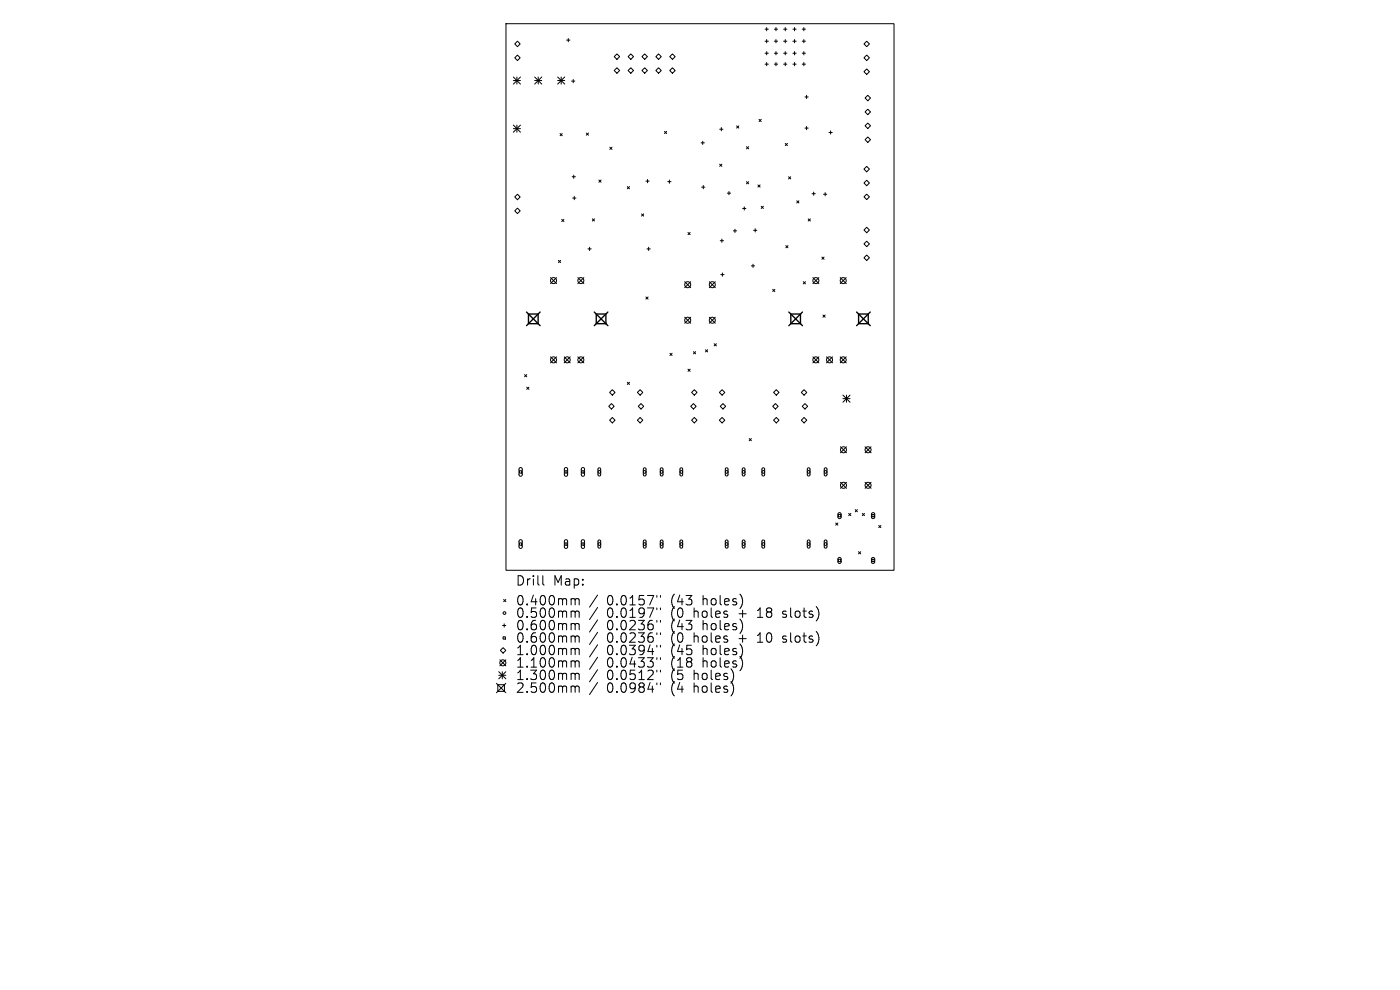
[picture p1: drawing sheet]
<svg xmlns="http://www.w3.org/2000/svg" width="297mm" height="210mm" viewBox="0 0 297 210" stroke-linecap="round" stroke-linejoin="round" font-family="sans-serif">
<defs><g id="words">
<g font-size="2.8">
<text x="109.3" y="124.5">Drill</text>
<text x="117.3" y="124.5">Map:</text>
<text x="109.3" y="128.7">0.400mm</text>
<text x="109.3" y="131.3">0.500mm</text>
<text x="128.8" y="128.7">0.0157&quot;</text>
<text x="128.8" y="131.3">0.0197&quot;</text>
<text x="142.5" y="128.7">(43</text>
<text x="142.5" y="131.3">(0</text>
<text x="147.4" y="131.3">holes</text>
<text x="149.3" y="128.7">holes)</text>
<text x="157.2" y="131.3">+</text>
<text x="161.4" y="131.3">18</text>
<text x="166.9" y="131.3">slots)</text>
<text x="109.3" y="134">0.600mm</text>
<text x="109.3" y="136.6">0.600mm</text>
<text x="128.8" y="134">0.0236&quot;</text>
<text x="128.8" y="136.6">0.0236&quot;</text>
<text x="142.5" y="134">(43</text>
<text x="142.5" y="136.6">(0</text>
<text x="147.4" y="136.6">holes</text>
<text x="149.3" y="134">holes)</text>
<text x="157.2" y="136.6">+</text>
<text x="161.4" y="136.6">10</text>
<text x="166.9" y="136.6">slots)</text>
<text x="109.3" y="139.3">1.000mm</text>
<text x="109.3" y="141.9">1.100mm</text>
<text x="128.8" y="139.3">0.0394&quot;</text>
<text x="128.8" y="141.9">0.0433&quot;</text>
<text x="142.5" y="139.3">(45</text>
<text x="142.5" y="141.9">(18</text>
<text x="149.3" y="139.3">holes)</text>
<text x="149.3" y="141.9">holes)</text>
<text x="109.3" y="144.5">1.300mm</text>
<text x="109.3" y="147.3">2.500mm</text>
<text x="128.8" y="144.5">0.0512&quot;</text>
<text x="128.8" y="147.3">0.0984&quot;</text>
<text x="142.5" y="144.5">(5</text>
<text x="142.5" y="147.3">(4</text>
<text x="147.4" y="144.5">holes)</text>
<text x="147.4" y="147.3">holes)</text>
</g>
</g></defs>
<g fill="none" stroke="#000" stroke-width=".21">
<path d="M107.3 5h82.4v116h-82.4zM108.9 16.3l1.5 1.5M108.9 17.1h1.5M109.2 9.3l.6-.6 .6 .6-.6 .6zM109.7 16.3v1.5M109.8 11.7l.6 .6-.6 .5-.6-.5zM110.4 16.3l-1.5 1.5M113.4 17.1h1.5M113.4 16.3l1.5 1.5M114.2 16.3v1.5M114.9 16.3l-1.5 1.5M118.3 17.1h1.5"/>
<path d="M118.3 16.3l1.5 1.5M119.1 16.3v1.5M119.8 16.3l-1.5 1.5M120.2 8.5h.7M120.6 8.2v.7M121.3 17.2h.6M121.6 16.9v.7M130.9 11.4l.6 .6-.6 .6-.6-.6zM130.9 14.4l.6 .6-.6 .5-.6-.5zM133.2 12l.6-.6 .6 .6-.6 .6zM133.2 15l.6-.6 .6 .6-.6 .5zM136.2 12l.6-.6 .5 .6-.5 .6z"/>
<path d="M136.8 14.4l.5 .6-.5 .5-.6-.5zM139.7 11.4l.6 .6-.6 .6-.6-.6zM139.7 14.4l.6 .6-.6 .5-.6-.5zM142.1 12l.6-.6 .5 .6-.5 .6zM142.7 14.4l.5 .6-.5 .5-.6-.5zM162.3 6.2h.7M162.3 8.7h.7M162.3 11.3h.7M162.3 13.6h.7M162.6 5.8v.7M162.6 8.4v.7M162.6 10.9v.7"/>
<path d="M162.6 13.3v.7M164.3 6.2h.7M164.3 8.7h.7M164.3 11.3h.7M164.3 13.6h.7M164.6 5.8v.7M164.6 8.4v.7M164.6 10.9v.7M164.6 13.3v.7M166.2 6.2h.7M166.2 8.7h.7M166.2 11.3h.7"/>
<path d="M166.2 13.6h.7M166.6 5.8v.7M166.6 8.4v.7M166.6 10.9v.7M166.6 13.3v.7M168.2 6.2h.7M168.2 8.7h.7M168.2 11.3h.7M168.2 13.6h.7M168.6 5.8v.7M168.6 8.4v.7M168.6 10.9v.7"/>
<path d="M168.6 13.3v.7M170.2 6.2h.7M170.2 8.7h.7M170.2 11.3h.7M170.2 13.6h.7M170.5 5.8v.7M170.5 8.4v.7M170.5 10.9v.7M170.5 13.3v.7M183.9 8.7l.5 .6-.5 .6-.6-.6zM183.9 11.7l.5 .6-.5 .5-.6-.5zM183.9 14.6l.5 .6-.5 .6-.6-.6z"/>
<path d="M108.9 26.5l1.5 1.5M108.9 27.3h1.5M109.7 26.5v1.5M110.4 26.5l-1.5 1.5M118.8 28.3l.5 .5M119.3 28.3l-.5 .5M121.4 37.5h.7M121.7 37.1v.7M124.4 28.2l.4 .5M124.8 28.2l-.4 .5M127.1 38.2l.4 .5M127.5 38.2l-.4 .5"/>
<path d="M129.4 31.2l.4 .5M129.8 31.2l-.4 .5M133.1 39.6l.4 .4M133.5 39.6l-.4 .4M137 38.4h.7M137.4 38.1v.7M141 27.9l.4 .4M141.4 27.9l-.4 .4M141.7 38.5h.7M142 38.2v.7M148.7 30.3h.7M148.8 39.7h.7"/>
<path d="M149.1 30v.7M149.2 39.3v.7M152.7 34.8l.4 .5M152.7 27.4h.7M153 27.1v.7M153.1 34.8l-.4 .5M156.3 26.7l.4 .5M156.7 26.7l-.4 .5M158.4 31.1l.4 .5M158.4 38.5l.4 .5M158.8 31.1l-.4 .5M158.8 38.5l-.4 .5"/>
<path d="M160.8 39.2l.5 .5M161 25.3l.5 .5M161.3 39.2l-.5 .5M161.5 25.3l-.5 .5M166.6 30.4l.5 .5M167.1 30.4l-.5 .5M167.3 37.5l.4 .5M167.7 37.5l-.4 .5M170.8 20.6h.7M170.8 27.2h.7M171.1 20.2v.7M171.1 26.8v.7"/>
<path d="M175.9 28.1h.7M176.2 27.8v.7M183.3 38.8l.6-.6 .5 .6-.5 .6zM183.9 35.3l.5 .6-.5 .6-.6-.6zM184.1 20.2l.6 .6-.6 .6-.6-.6zM184.1 23.2l.6 .5-.6 .6-.6-.6zM184.1 26.1l.6 .6-.6 .6-.6-.6zM184.1 29.1l.6 .5-.6 .6-.6-.6zM109.2 41.8l.6-.6 .6 .6-.6 .6zM109.2 44.7l.6-.6 .6 .6-.6 .6zM116.8 58.9l1.3 1.3M118.1 58.9l-1.3 1.3"/>
<path d="M118.5 55.2l.4 .5M118.9 55.2l-.4 .5M119.2 46.5l.4 .5M119.6 46.5l-.4 .5M121.5 42h.7M121.8 41.7v.7M122.6 58.9l1.3 1.3M123.9 58.9l-1.3 1.3M124.7 52.8h.7M125.1 52.5v.6M125.7 46.4l.4 .5M126.1 46.4l-.4 .5"/>
<path d="M136.1 45.4l.5 .4M136.6 45.4l-.5 .4M137.3 52.8h.6M137.6 52.5v.6M145.3 59.8l1.2 1.2M146 49.3l.4 .5M146.4 49.3l-.4 .5M146.5 59.8l-1.2 1.2M150.5 59.8l1.2 1.2M151.7 59.8l-1.2 1.2M152.8 51.1h.7M152.9 58.2h.7"/>
<path d="M153.1 50.7v.7M153.3 57.9v.7M154.3 41h.7M154.6 40.6v.7M155.6 49h.7M155.9 48.6v.7M157.5 44.2h.7M157.9 43.9v.7M159.4 56.4h.7M159.7 56v.7M159.9 48.9h.7M160.2 48.5v.7"/>
<path d="M161.5 43.8l.5 .4M162 43.8l-.5 .4M166.7 52.1l.5 .5M167.2 52.1l-.5 .5M169 42.6l.5 .5M169.5 42.6l-.5 .5M170.4 59.8l.5 .4M170.9 59.8l-.5 .4M171.5 46.4l.4 .5M171.9 46.4l-.4 .5M172.3 41.1h.7M172.4 58.9l1.3 1.3"/>
<path d="M172.6 40.7v.7M173.7 58.9l-1.3 1.3M174.4 54.5l.4 .5M174.7 41.2h.7M174.8 54.5l-.4 .5M175.1 40.9v.7M178.2 58.9l1.3 1.3M179.5 58.9l-1.3 1.3M183.9 41.2l.5 .6-.5 .5-.6-.5zM183.9 48.2l.5 .6-.5 .6-.6-.6zM183.9 51.2l.5 .5-.5 .6-.6-.6zM183.9 54.1l.5 .6-.5 .6-.6-.6z"/>
<path d="M111.3 79.5l.4 .4M111.7 79.5l-.4 .4M116.8 75.7l1.3 1.3M118.1 75.7l-1.3 1.3M119.7 75.7l1.3 1.3M121 75.7l-1.3 1.3M122.6 75.7l1.3 1.3M123.9 75.7l-1.3 1.3M137 63l.5 .5M137.5 63l-.5 .5M142.1 74.9l.5 .5M142.6 74.9l-.5 .5"/>
<path d="M145.3 67.3l1.2 1.3M146 78.3l.4 .5M146.4 78.3l-.4 .5M146.5 67.3l-1.2 1.3M147.1 74.6l.5 .5M147.6 74.6l-.5 .5M149.7 74.2l.4 .5M150.1 74.2l-.4 .5M150.5 67.3l1.2 1.3M151.5 72.9l.5 .5M151.7 67.3l-1.2 1.3M152 72.9l-.5 .5"/>
<path d="M163.9 61.4l.5 .4M164.4 61.4l-.5 .4M172.4 75.7l1.3 1.3M173.7 75.7l-1.3 1.3M174.6 66.8l.5 .5M175.1 66.8l-.5 .5M175.3 75.7l1.3 1.3M176.6 75.7l-1.3 1.3M178.2 75.7l1.3 1.3M179.5 75.7l-1.3 1.3M110.2 99.3l.3-.1 .3 .3v1.2l-.3 .3-.4-.3zM110.2 99.9h.5v.5h-.5z"/>
<path d="M111.7 82.1l.5 .5M112.2 82.1l-.5 .5M119.8 99.3l.4-.1 .2 .3v1.2l-.3 .3-.4-.3zM119.8 99.9h.5v.5h-.5zM123.4 99.3l.4-.1 .2 .3v1.2l-.3 .3-.4-.3zM123.4 99.9h.5v.5h-.5zM126.9 99.3l.3-.1 .2 .3v1.2l-.2 .3-.3-.3zM129.1 86.2l.6-.6 .6 .6-.6 .6zM129.3 89.1l.6-.5 .6 .5-.6 .6zM129.9 82.7l.6 .5-.6 .6-.6-.6zM133.1 81.1l.4 .5M133.5 81.1l-.4 .5"/>
<path d="M135.2 83.2l.6-.5 .6 .5-.6 .6zM135.4 86.2l.6-.6 .6 .6-.6 .6zM135.8 88.6l.6 .5-.6 .6-.6-.6zM136.6 99.3l.2-.1 .3 .3v1.2l-.3 .3-.3-.3zM140.2 99.3l.2-.1 .2 .3v1.2l-.2 .3-.3-.3zM144.3 99.3l.3-.1 .2 .3v1.2l-.2 .3-.3-.3zM146.5 86.2l.6-.6 .6 .6-.6 .6zM147.3 82.7l.6 .5-.6 .6-.6-.6zM147.3 88.6l.6 .5-.6 .6-.6-.6zM152.6 89.1l.6-.5 .6 .5-.6 .6zM152.8 86.2l.6-.6 .6 .6-.6 .6zM153.2 82.7l.6 .5-.6 .6-.6-.6z"/>
<path d="M154 99.3l.2-.1 .2 .3v1.2l-.2 .3-.3-.3zM157.5 99.3l.3-.1 .2 .3v1.2l-.2 .3-.3-.3zM158.9 93l.5 .5M159.4 93l-.5 .5M161.7 99.3l.3-.1 .2 .3v1.2l-.2 .3-.4-.3zM164.1 89.1l.6-.5 .6 .5-.6 .6zM164.5 85.6l.6 .6-.6 .6-.6-.6zM164.7 82.7l.6 .5-.6 .6-.6-.6zM170 83.2l.6-.5 .6 .5-.6 .6zM170 89.1l.6-.5 .6 .5-.6 .6zM170.8 85.6l.5 .6-.5 .6-.6-.6zM171.3 99.3l.3-.1 .2 .3v1.2l-.2 .3-.3-.3z"/>
<path d="M174.9 99.3l.3-.1 .2 .3v1.2l-.2 .3-.3-.3zM178.3 94.8l1.3 1.2M178.8 83.8l1.5 1.5M178.8 84.6h1.5M179.6 94.8l-1.3 1.2M179.6 83.8v1.5M180.3 83.8l-1.5 1.5M183.5 94.8l1.3 1.2M184.8 94.8l-1.3 1.2M110.2 114.6l.4-.1 .2 .3v1.3l-.3 .2-.4-.2zM110.2 115.2h.5v.5h-.5zM119.8 114.6l.4-.1 .2 .3v1.3l-.3 .2-.4-.2z"/>
<path d="M119.8 115.2h.5v.5h-.5zM123.4 114.6l.4-.1 .2 .3v1.3l-.3 .2-.4-.2zM123.4 115.2h.5v.5h-.5zM126.9 114.6h.3l.2 .2v1.2l-.2 .3-.3-.3zM136.6 114.6h.2l.3 .2v1.2l-.3 .3-.3-.3zM140.2 114.6h.2l.2 .2v1.2l-.2 .3-.3-.3zM144.3 114.6h.3l.2 .2v1.2l-.2 .3-.3-.3zM154 114.6h.2l.2 .2v1.2l-.2 .3-.3-.3zM157.5 114.6h.3l.2 .2v1.2l-.2 .3-.3-.3zM161.7 114.6h.3l.2 .2v1.2l-.2 .3-.4-.3zM171.3 114.6h.3l.2 .2v1.2l-.2 .3-.3-.3zM174.9 114.6h.3l.2 .2v1.2l-.2 .3-.3-.3z"/>
<path d="M177.3 110.9l.4 .5M177.7 110.9l-.4 .5M177.9 108.8h.3l.2 .2v.8l-.2 .2-.4-.2zM177.9 118.4l.3-.1 .2 .2v.8l-.2 .2-.4-.2zM177.9 109.1h.4v.5h-.4zM177.9 118.6h.4v.5h-.4zM178.3 102.3l1.3 1.3M179.6 102.3l-1.3 1.3M180 108.9l.5 .5M180.5 108.9l-.5 .5M181.4 108.1l.5 .5M181.9 108.1l-.5 .5"/>
<path d="M182.1 117l.5 .5M182.6 117l-.5 .5M182.9 108.9l.5 .5M183.4 108.9l-.5 .5M183.5 102.3l1.3 1.3M184.8 102.3l-1.3 1.3M185 108.8h.3l.3 .2v.8l-.3 .2-.4-.2zM185 118.4l.3-.1 .3 .2v.8l-.3 .2-.4-.2zM185 109.1h.5v.5h-.5zM185 118.6h.5v.5h-.5zM186.4 111.5l.5 .4M186.9 111.5l-.5 .4"/>
<path d="M106 140l1.3 1.2M106.6 132.7h.7M106.7 135.1h.5v.5h-.5zM106.7 137.4l.6 .6-.6 .5-.5-.5zM106.8 127.2l.5 .4M107 132.3v.7M107.3 127.2l-.5 .4M107.3 140l-1.3 1.2M115.2 122.1v1.7l.2 .3M121.4 127l.5 .1 .1 .2M121.4 129.6h.3l.3 .3M121.4 132.3l.5 .1 .1 .2"/>
<path d="M121.4 134.9l.5 .1 .1 .2M121.4 137.5h.3l.3 .3M122 127.3l.3-.3 .5 .1 .1 1.2M122 127.3v1M122 129.9v1.1M122 132.6v1M122 135.2v1M122 137.8v1.1M122 129.9l.3-.3 .5 .1 .1 1.3M122 132.6l.3-.3 .5 .1 .1 1.2M122 135.2l.3-.3 .5 .1 .1 1.2M122 137.8l.3-.3 .5 .1 .1 1.3"/>
<path d="M126.8 126.2l-1.7 2.6M126.8 128.9l-1.7 2.5M126.8 131.5l-1.7 2.6M126.8 134.1l-1.7 2.6M126.8 136.8l-1.7 2.6M126.8 139.4l-1.7 2.6M139.3 126.3v.4M139.3 129v.3M139.3 131.6v.4M139.3 134.2v.4M139.3 136.9v.4M139.3 139.5v.4"/>
<path d="M140.1 126.3v.4M140.1 129v.3M140.1 131.6v.4M140.1 134.2v.4M140.1 136.9v.4M140.1 139.5v.4M166 130.9l.2 .1M166 136.1l.2 .1M166.1 129.7v.5M166.1 135v.5M105.3 145l2 2M105.6 145.2h1.4v1.5h-1.4z"/>
<path d="M105.8 142.5l1.5 1.5M105.8 143.2h1.5M106.6 142.5v1.5M107.3 142.5l-1.5 1.5M107.3 145l-2 2M121.4 140.2l.5 .1 .1 .2M121.4 142.8l.5 .1 .1 .2M121.4 145.5l.5 .1 .1 .2M122 140.5v1M122 143.1v1.1M122 145.8v1.1M122 140.5l.3-.3 .5 .1 .1 1.2"/>
<path d="M122 143.1l.3-.3 .5 .1 .1 1.3M122 145.8l.3-.3 .5 .1 .1 1.3M126.8 142.1l-1.7 2.5M126.8 144.8l-1.7 2.5M139.3 142.2v.3M139.3 144.9v.3M140.1 142.2v.3M140.1 144.9v.3"/>
<circle cx="117.4" cy="59.5" r=".64"/>
<circle cx="123.2" cy="59.5" r=".64"/>
<circle cx="173.1" cy="59.5" r=".64"/>
<circle cx="178.9" cy="59.5" r=".64"/>
<circle cx="117.4" cy="76.3" r=".64"/>
<circle cx="120.3" cy="76.3" r=".64"/>
<circle cx="123.2" cy="76.3" r=".64"/>
<circle cx="145.9" cy="60.4" r=".64"/>
<circle cx="145.9" cy="67.9" r=".64"/>
<circle cx="151.1" cy="60.4" r=".64"/>
<circle cx="151.1" cy="67.9" r=".64"/>
<circle cx="173.1" cy="76.3" r=".64"/>
<circle cx="176" cy="76.3" r=".64"/>
<circle cx="178.9" cy="76.3" r=".64"/>
<circle cx="178.9" cy="95.4" r=".64"/>
<circle cx="184.2" cy="95.4" r=".64"/>
<circle cx="127.1" cy="115.4" r=".29"/>
<circle cx="127.1" cy="100.1" r=".29"/>
<circle cx="136.8" cy="115.4" r=".29"/>
<circle cx="136.8" cy="100.1" r=".29"/>
<circle cx="140.4" cy="115.4" r=".29"/>
<circle cx="140.4" cy="100.1" r=".29"/>
<circle cx="144.5" cy="115.4" r=".29"/>
<circle cx="144.5" cy="100.1" r=".29"/>
<circle cx="154.2" cy="115.4" r=".29"/>
<circle cx="154.2" cy="100.1" r=".29"/>
<circle cx="157.8" cy="115.4" r=".29"/>
<circle cx="157.8" cy="100.1" r=".29"/>
<circle cx="161.9" cy="115.4" r=".29"/>
<circle cx="161.9" cy="100.1" r=".29"/>
<circle cx="171.6" cy="115.4" r=".29"/>
<circle cx="171.6" cy="100.1" r=".29"/>
<circle cx="175.1" cy="115.4" r=".29"/>
<circle cx="175.1" cy="100.1" r=".29"/>
<circle cx="178.9" cy="102.9" r=".64"/>
<circle cx="184.2" cy="102.9" r=".64"/>
<circle cx="107" cy="130" r=".29"/>
<circle cx="106.7" cy="140.6" r=".64"/>
</g>
<path d="M111.7 66.2l2.9 2.9M112.1 66.6h2.1v2.1h-2.1zM114.6 66.2l-2.9 2.9M126.1 66.2l2.9 2.9M126.5 66.6h2v2.1h-2zM129 66.2l-2.9 2.9M167.3 66.2l2.9 2.9M167.8 66.6h2v2.1h-2zM170.2 66.2l-2.9 2.9M181.7 66.2l2.9 2.9M182.1 66.6h2.1v2.1h-2.1zM184.6 66.2l-2.9 2.9" fill="none" stroke="#000" stroke-width=".29"/>
<use href="#words"/>
</svg>
